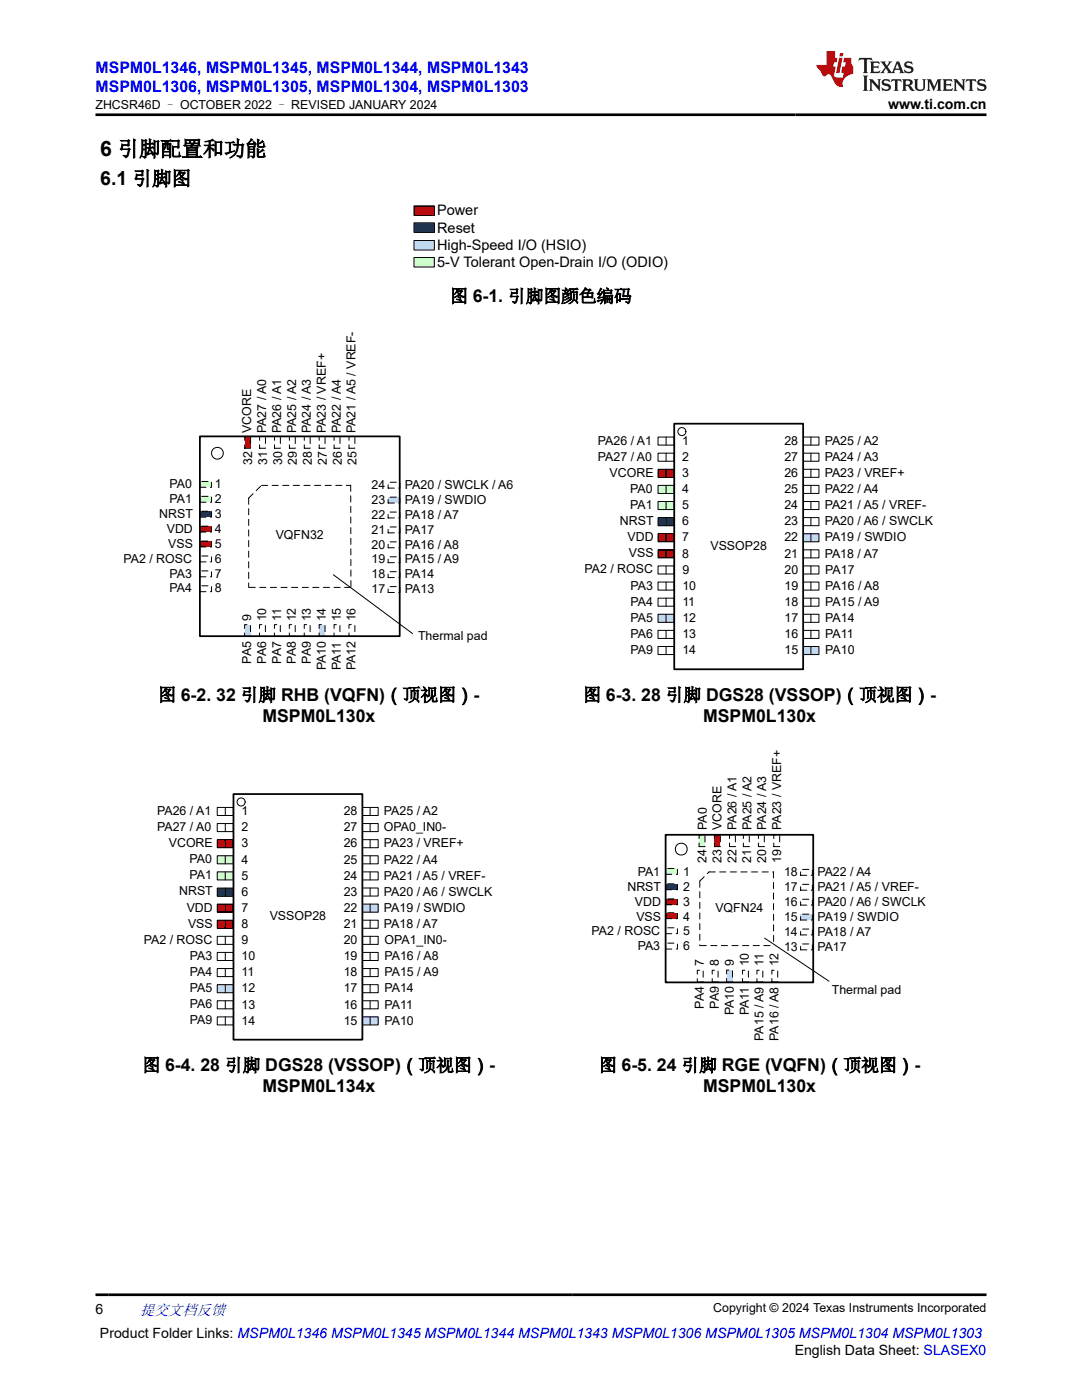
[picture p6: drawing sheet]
<svg xmlns="http://www.w3.org/2000/svg" width="216mm" height="279mm" viewBox="0 0 216 279" stroke-linecap="round" stroke-linejoin="round" font-family="sans-serif">
<defs><g id="words">
<text font-size="4.2" x="20" y="31.2">6 引脚配置和功能</text>
<text font-size="3.9" x="20" y="37">6.1 引脚图</text>
<g font-size="3.5">
<text x="89.8" y="60.3">图 6-1. 引脚图颜色编码</text>
<text x="31.6" y="139.9">图 6-2. 32 引脚 RHB (VQFN)（顶视图）-</text>
<text x="116.4" y="139.9">图 6-3. 28 引脚 DGS28 (VSSOP)（顶视图）-</text>
<text x="52.3" y="144.1">MSPM0L130x</text>
<text x="140.3" y="144.1">MSPM0L130x</text>
<text x="28.4" y="213.8">图 6-4. 28 引脚 DGS28 (VSSOP)（顶视图）-</text>
<text x="119.5" y="213.8">图 6-5. 24 引脚 RGE (VQFN)（顶视图）-</text>
<text x="52.3" y="218">MSPM0L134x</text>
<text x="140.3" y="218">MSPM0L130x</text>
</g>
<g font-size="3.2" fill="#00f">
<text x="19" y="14.5">MSPM0L1346, MSPM0L1345, MSPM0L1344, MSPM0L1343</text>
<text x="19" y="18.3">MSPM0L1306, MSPM0L1305, MSPM0L1304, MSPM0L1303</text>
</g>
<text font-size="3" fill="#00f" x="27.9" y="262.4">提交文档反馈</text>
<g font-size="2.9">
<text x="87.2" y="42.9">Power</text>
<text x="87.2" y="46.4">Reset</text>
<text x="87.2" y="49.9">High-Speed I/O (HSIO)</text>
<text x="87.2" y="53.3">5-V Tolerant Open-Drain I/O (ODIO)</text>
</g>
<g font-size="2.8">
<text x="177.2" y="21.7">www.ti.com.cn</text>
<text x="19" y="262.1">6</text>
<text x="19.9" y="266.9">Product Folder Links: MSPM0L1346 MSPM0L1345 MSPM0L1344 MSPM0L1343 MSPM0L1306 MSPM0L1305 MSPM0L1304 MSPM0L1303</text>
<text x="158.6" y="270.3">English Data Sheet: SLASEX0</text>
</g>
<g font-size="2.5">
<text x="19" y="21.8">ZHCSR46D – OCTOBER 2022 – REVISED JANUARY 2024</text>
<text x="50.2" y="86.5" transform="rotate(-90 50.2 86.5)">VCORE</text>
<text x="53.1" y="86.5" transform="rotate(-90 53.1 86.5)">PA27 / A0</text>
<text x="56.1" y="86.5" transform="rotate(-90 56.1 86.5)">PA26 / A1</text>
<text x="59.1" y="86.5" transform="rotate(-90 59.1 86.5)">PA25 / A2</text>
<text x="62" y="86.5" transform="rotate(-90 62 86.5)">PA24 / A3</text>
<text x="65" y="86.5" transform="rotate(-90 65 86.5)">PA23 / VREF+</text>
<text x="68" y="86.5" transform="rotate(-90 68 86.5)">PA22 / A4</text>
<text x="71" y="86.5" transform="rotate(-90 71 86.5)">PA21 / A5 / VREF-</text>
<text x="119.3" y="88.7">PA26 / A1</text>
<text x="136.1" y="88.8">1</text>
<text x="156.5" y="88.8">28</text>
<text x="164.6" y="88.8">PA25 / A2</text>
<text x="50.3" y="92.8" transform="rotate(-90 50.3 92.8)">32</text>
<text x="53.3" y="92.8" transform="rotate(-90 53.3 92.8)">31</text>
<text x="56.3" y="92.8" transform="rotate(-90 56.3 92.8)">30</text>
<text x="59.3" y="92.8" transform="rotate(-90 59.3 92.8)">29</text>
<text x="62.2" y="92.8" transform="rotate(-90 62.2 92.8)">28</text>
<text x="65.2" y="92.8" transform="rotate(-90 65.2 92.8)">27</text>
<text x="68.2" y="92.8" transform="rotate(-90 68.2 92.8)">26</text>
<text x="71.2" y="92.8" transform="rotate(-90 71.2 92.8)">25</text>
<text x="119.3" y="91.9">PA27 / A0</text>
<text x="121.6" y="95.1">VCORE</text>
<text x="136.1" y="92">2</text>
<text x="136.1" y="95.2">3</text>
<text x="156.5" y="92">27</text>
<text x="156.5" y="95.2">26</text>
<text x="164.6" y="92">PA24 / A3</text>
<text x="164.6" y="95.2">PA23 / VREF+</text>
<text x="33.8" y="97.4">PA0</text>
<text x="33.8" y="100.4">PA1</text>
<text x="42.9" y="97.4">1</text>
<text x="42.9" y="100.4">2</text>
<text x="74.1" y="97.6">24</text>
<text x="74.1" y="100.5">23</text>
<text x="80.8" y="97.6">PA20 / SWCLK / A6</text>
<text x="80.8" y="100.5">PA19 / SWDIO</text>
<text x="125.8" y="98.4">PA0</text>
<text x="125.8" y="101.6">PA1</text>
<text x="136.1" y="98.4">4</text>
<text x="136.1" y="101.6">5</text>
<text x="156.5" y="98.4">25</text>
<text x="156.5" y="101.6">24</text>
<text x="164.6" y="98.4">PA22 / A4</text>
<text x="164.6" y="101.6">PA21 / A5 / VREF-</text>
<text x="31.8" y="103.4">NRST</text>
<text x="33.3" y="106.3">VDD</text>
<text x="42.9" y="103.4">3</text>
<text x="42.9" y="106.3">4</text>
<text x="55" y="107.6">VQFN32</text>
<text x="74.1" y="103.5">22</text>
<text x="74.1" y="106.5">21</text>
<text x="80.8" y="103.5">PA18 / A7</text>
<text x="80.8" y="106.5">PA17</text>
<text x="123.7" y="104.8">NRST</text>
<text x="136.1" y="104.8">6</text>
<text x="156.5" y="104.8">23</text>
<text x="164.6" y="104.8">PA20 / A6 / SWCLK</text>
<text x="24.6" y="112.3">PA2 / ROSC</text>
<text x="33.6" y="109.3">VSS</text>
<text x="42.9" y="109.3">5</text>
<text x="42.9" y="112.3">6</text>
<text x="74.1" y="109.5">20</text>
<text x="74.1" y="112.4">19</text>
<text x="80.8" y="109.5">PA16 / A8</text>
<text x="80.8" y="112.4">PA15 / A9</text>
<text x="125.2" y="108">VDD</text>
<text x="125.5" y="111.2">VSS</text>
<text x="136.1" y="108.1">7</text>
<text x="136.1" y="111.3">8</text>
<text x="141.8" y="109.7">VSSOP28</text>
<text x="156.5" y="108.1">22</text>
<text x="156.5" y="111.3">21</text>
<text x="164.6" y="108.1">PA19 / SWDIO</text>
<text x="164.6" y="111.3">PA18 / A7</text>
<text x="33.8" y="115.3">PA3</text>
<text x="33.8" y="118.2">PA4</text>
<text x="42.9" y="115.3">7</text>
<text x="42.9" y="118.2">8</text>
<text x="74.1" y="115.4">18</text>
<text x="74.1" y="118.4">17</text>
<text x="80.8" y="115.4">PA14</text>
<text x="80.8" y="118.4">PA13</text>
<text x="116.6" y="114.4">PA2 / ROSC</text>
<text x="125.8" y="117.7">PA3</text>
<text x="136.2" y="114.5">9</text>
<text x="136.2" y="117.7">10</text>
<text x="156.5" y="114.5">20</text>
<text x="156.5" y="117.7">19</text>
<text x="164.7" y="114.5">PA17</text>
<text x="164.7" y="117.7">PA16 / A8</text>
<text x="50.1" y="124" transform="rotate(-90 50.1 124)">9</text>
<text x="53.1" y="124" transform="rotate(-90 53.1 124)">10</text>
<text x="56.1" y="124" transform="rotate(-90 56.1 124)">11</text>
<text x="59.1" y="124" transform="rotate(-90 59.1 124)">12</text>
<text x="62" y="124" transform="rotate(-90 62 124)">13</text>
<text x="65" y="124" transform="rotate(-90 65 124)">14</text>
<text x="68" y="124" transform="rotate(-90 68 124)">15</text>
<text x="71" y="124" transform="rotate(-90 71 124)">16</text>
<text x="125.8" y="120.9">PA4</text>
<text x="125.8" y="124.1">PA5</text>
<text x="136.2" y="120.9">11</text>
<text x="136.2" y="124.1">12</text>
<text x="156.5" y="120.9">18</text>
<text x="156.5" y="124.1">17</text>
<text x="164.7" y="120.9">PA15 / A9</text>
<text x="164.7" y="124.1">PA14</text>
<text x="83.4" y="127.7">Thermal pad</text>
<text x="125.8" y="127.3">PA6</text>
<text x="125.8" y="130.5">PA9</text>
<text x="136.2" y="127.4">13</text>
<text x="136.2" y="130.6">14</text>
<text x="156.5" y="127.4">16</text>
<text x="156.5" y="130.6">15</text>
<text x="164.7" y="127.4">PA11</text>
<text x="164.7" y="130.6">PA10</text>
<text x="50.1" y="132.4" transform="rotate(-90 50.1 132.4)">PA5</text>
<text x="53.1" y="132.4" transform="rotate(-90 53.1 132.4)">PA6</text>
<text x="56.1" y="132.4" transform="rotate(-90 56.1 132.4)">PA7</text>
<text x="59.1" y="132.4" transform="rotate(-90 59.1 132.4)">PA8</text>
<text x="62" y="132.4" transform="rotate(-90 62 132.4)">PA9</text>
<text x="65" y="133.8" transform="rotate(-90 65 133.8)">PA10</text>
<text x="68" y="133.8" transform="rotate(-90 68 133.8)">PA11</text>
<text x="71" y="133.8" transform="rotate(-90 71 133.8)">PA12</text>
<text x="31.4" y="162.6">PA26 / A1</text>
<text x="31.4" y="165.9">PA27 / A0</text>
<text x="48.2" y="162.7">1</text>
<text x="48.2" y="165.9">2</text>
<text x="68.6" y="162.7">28</text>
<text x="68.6" y="165.9">27</text>
<text x="76.6" y="162.7">PA25 / A2</text>
<text x="76.6" y="165.9">OPA0_IN0-</text>
<text x="141" y="165.7" transform="rotate(-90 141 165.7)">PA0</text>
<text x="144" y="165.7" transform="rotate(-90 144 165.7)">VCORE</text>
<text x="147" y="165.7" transform="rotate(-90 147 165.7)">PA26 / A1</text>
<text x="149.9" y="165.7" transform="rotate(-90 149.9 165.7)">PA25 / A2</text>
<text x="152.9" y="165.7" transform="rotate(-90 152.9 165.7)">PA24 / A3</text>
<text x="155.9" y="165.7" transform="rotate(-90 155.9 165.7)">PA23 / VREF+</text>
<text x="33.7" y="169.1">VCORE</text>
<text x="37.8" y="172.3">PA0</text>
<text x="48.2" y="169.1">3</text>
<text x="48.2" y="172.3">4</text>
<text x="68.6" y="169.1">26</text>
<text x="68.6" y="172.3">25</text>
<text x="76.6" y="169.1">PA23 / VREF+</text>
<text x="76.6" y="172.3">PA22 / A4</text>
<text x="141" y="172.2" transform="rotate(-90 141 172.2)">24</text>
<text x="144" y="172.2" transform="rotate(-90 144 172.2)">23</text>
<text x="146.9" y="172.2" transform="rotate(-90 146.9 172.2)">22</text>
<text x="149.9" y="172.2" transform="rotate(-90 149.9 172.2)">21</text>
<text x="152.9" y="172.2" transform="rotate(-90 152.9 172.2)">20</text>
<text x="155.9" y="172.2" transform="rotate(-90 155.9 172.2)">19</text>
<text x="35.7" y="178.7">NRST</text>
<text x="37.8" y="175.5">PA1</text>
<text x="48.2" y="175.5">5</text>
<text x="48.2" y="178.8">6</text>
<text x="68.6" y="175.5">24</text>
<text x="68.6" y="178.8">23</text>
<text x="76.6" y="175.5">PA21 / A5 / VREF-</text>
<text x="76.6" y="178.8">PA20 / A6 / SWCLK</text>
<text x="125.2" y="177.8">NRST</text>
<text x="127.2" y="174.8">PA1</text>
<text x="136.3" y="174.8">1</text>
<text x="136.3" y="177.8">2</text>
<text x="156.4" y="174.8">18</text>
<text x="156.4" y="177.8">17</text>
<text x="163.1" y="174.8">PA22 / A4</text>
<text x="163.1" y="177.8">PA21 / A5 / VREF-</text>
<text x="37.3" y="181.9">VDD</text>
<text x="37.5" y="185.1">VSS</text>
<text x="48.2" y="182">7</text>
<text x="48.2" y="185.2">8</text>
<text x="53.8" y="183.6">VSSOP28</text>
<text x="68.6" y="182">22</text>
<text x="68.6" y="185.2">21</text>
<text x="76.6" y="182">PA19 / SWDIO</text>
<text x="76.6" y="185.2">PA18 / A7</text>
<text x="126.7" y="180.7">VDD</text>
<text x="127" y="183.7">VSS</text>
<text x="136.3" y="180.7">3</text>
<text x="136.3" y="183.7">4</text>
<text x="142.7" y="182.1">VQFN24</text>
<text x="156.4" y="180.8">16</text>
<text x="156.4" y="183.8">15</text>
<text x="163.1" y="180.8">PA20 / A6 / SWCLK</text>
<text x="163.1" y="183.8">PA19 / SWDIO</text>
<text x="28.7" y="188.4">PA2 / ROSC</text>
<text x="37.9" y="191.6">PA3</text>
<text x="48.2" y="188.4">9</text>
<text x="48.2" y="191.6">10</text>
<text x="68.6" y="188.4">20</text>
<text x="68.6" y="191.6">19</text>
<text x="76.7" y="188.4">OPA1_IN0-</text>
<text x="76.7" y="191.6">PA16 / A8</text>
<text x="118.1" y="186.7">PA2 / ROSC</text>
<text x="127.2" y="189.7">PA3</text>
<text x="136.3" y="186.7">5</text>
<text x="136.3" y="189.7">6</text>
<text x="156.4" y="186.7">14</text>
<text x="156.4" y="189.7">13</text>
<text x="163.1" y="186.7">PA18 / A7</text>
<text x="163.1" y="189.7">PA17</text>
<text x="37.9" y="194.8">PA4</text>
<text x="48.2" y="194.8">11</text>
<text x="68.6" y="194.8">18</text>
<text x="76.7" y="194.8">PA15 / A9</text>
<text x="140.5" y="192.9" transform="rotate(-90 140.5 192.9)">7</text>
<text x="143.4" y="192.9" transform="rotate(-90 143.4 192.9)">8</text>
<text x="146.4" y="192.9" transform="rotate(-90 146.4 192.9)">9</text>
<text x="149.4" y="192.9" transform="rotate(-90 149.4 192.9)">10</text>
<text x="152.4" y="192.9" transform="rotate(-90 152.4 192.9)">11</text>
<text x="155.3" y="192.9" transform="rotate(-90 155.3 192.9)">12</text>
<text x="37.9" y="198">PA5</text>
<text x="37.9" y="201.2">PA6</text>
<text x="48.2" y="198.1">12</text>
<text x="48.2" y="201.3">13</text>
<text x="68.6" y="198.1">17</text>
<text x="68.6" y="201.3">16</text>
<text x="76.7" y="198.1">PA14</text>
<text x="76.7" y="201.3">PA11</text>
<text x="140.5" y="201.3" transform="rotate(-90 140.5 201.3)">PA4</text>
<text x="143.4" y="201.3" transform="rotate(-90 143.4 201.3)">PA9</text>
<text x="146.4" y="202.7" transform="rotate(-90 146.4 202.7)">PA10</text>
<text x="149.4" y="202.7" transform="rotate(-90 149.4 202.7)">PA11</text>
<text x="166" y="198.3">Thermal pad</text>
<text x="37.9" y="204.4">PA9</text>
<text x="48.2" y="204.5">14</text>
<text x="68.6" y="204.5">15</text>
<text x="76.7" y="204.5">PA10</text>
<text x="152.4" y="207.7" transform="rotate(-90 152.4 207.7)">PA15 / A9</text>
<text x="155.3" y="207.7" transform="rotate(-90 155.3 207.7)">PA16 / A8</text>
<text x="142.3" y="261.8">Copyright © 2024 Texas Instruments Incorporated</text>
</g>
</g></defs>
<path d="M82.6 41.1h4.1v1.9h-4.1z" fill-rule="evenodd" fill="#980000"/>
<path d="M82.6 41.1h4.1v1.9h-4.1z" fill="none" stroke="#000" stroke-width=".2"/>
<path d="M82.6 44.5h4.1v1.9h-4.1z" fill-rule="evenodd" fill="#105465"/>
<path d="M82.6 44.5h4.1v1.9h-4.1z" fill="none" stroke="#000" stroke-width=".2"/>
<path d="M82.6 48h4.1v1.9h-4.1z" fill-rule="evenodd" fill="#b8dfff"/>
<path d="M82.6 48h4.1v1.9h-4.1z" fill="none" stroke="#000" stroke-width=".2"/>
<path d="M82.6 51.4h4.1v1.9h-4.1z" fill-rule="evenodd" fill="#cfc"/>
<path d="M82.6 51.4h4.1v1.9h-4.1z" fill="none" stroke="#000" stroke-width=".2"/>
<path d="M39.9 116.9h2.3v1.2h-2.3zM39.9 113.9h2.3v1.2h-2.3zM39.9 111h2.3v1.1h-2.3z" fill="none" stroke="#000" stroke-width=".2" stroke-dasharray="1.2 .9"/>
<path d="M39.9 108h2.3v1.2h-2.3z" fill-rule="evenodd" fill="#980000"/>
<path d="M39.9 108h2.3v1.2h-2.3z" fill="none" stroke="#000" stroke-width=".2" stroke-dasharray="1.2 .9"/>
<path d="M39.9 105h2.3v1.2h-2.3z" fill-rule="evenodd" fill="#980000"/>
<path d="M39.9 105h2.3v1.2h-2.3z" fill="none" stroke="#000" stroke-width=".2" stroke-dasharray="1.2 .9"/>
<path d="M39.9 102h2.3v1.2h-2.3z" fill-rule="evenodd" fill="#105465"/>
<path d="M39.9 102h2.3v1.2h-2.3z" fill="none" stroke="#000" stroke-width=".2" stroke-dasharray="1.2 .9"/>
<path d="M39.9 99.1h2.3v1.1h-2.3z" fill-rule="evenodd" fill="#cfc"/>
<path d="M39.9 99.1h2.3v1.1h-2.3z" fill="none" stroke="#000" stroke-width=".2" stroke-dasharray="1.2 .9"/>
<path d="M39.9 96.1h2.3v1.2h-2.3z" fill-rule="evenodd" fill="#cfc"/>
<path d="M39.9 96.1h2.3v1.2h-2.3zM66.7 124.7h1.1v2.3h-1.1zM69.6 124.7h1.2v2.3h-1.2z" fill="none" stroke="#000" stroke-width=".2" stroke-dasharray="1.2 .9"/>
<path d="M63.7 124.7h1.2v2.3h-1.2z" fill-rule="evenodd" fill="#b8dfff"/>
<path d="M51.8 124.7h1.2v2.3h-1.2zM54.8 124.7h1.1v2.3h-1.1zM57.7 124.7h1.2v2.3h-1.2zM60.7 124.7h1.2v2.3h-1.2zM63.7 124.7h1.2v2.3h-1.2z" fill="none" stroke="#000" stroke-width=".2" stroke-dasharray="1.2 .9"/>
<path d="M48.8 124.7h1.2v2.3h-1.2z" fill-rule="evenodd" fill="#b8dfff"/>
<path d="M77.4 117.1h2.4v1.1h-2.4zM77.4 114.1h2.4v1.2h-2.4zM77.4 111.1h2.4v1.2h-2.4zM77.4 108.1h2.4v1.2h-2.4zM77.4 105.2h2.4v1.1h-2.4zM77.4 102.2h2.4v1.2h-2.4zM48.8 124.7h1.2v2.3h-1.2z" fill="none" stroke="#000" stroke-width=".2" stroke-dasharray="1.2 .9"/>
<path d="M77.4 99.2h2.4v1.2h-2.4z" fill-rule="evenodd" fill="#b8dfff"/>
<path d="M51.8 87.1h1.2v2.4h-1.2zM54.8 87.1h1.1v2.4h-1.1zM57.7 87.1h1.2v2.4h-1.2zM60.7 87.1h1.2v2.4h-1.2zM63.7 87.1h1.2v2.4h-1.2zM66.7 87.1h1.1v2.4h-1.1zM69.6 87.1h1.2v2.4h-1.2zM77.4 99.2h2.4v1.2h-2.4zM77.4 96.2h2.4v1.2h-2.4z" fill="none" stroke="#000" stroke-width=".2" stroke-dasharray="1.2 .9"/>
<path d="M48.8 87.1h1.2v2.4h-1.2z" fill-rule="evenodd" fill="#980000"/>
<path d="M48.8 87.1h1.2v2.4h-1.2zM49.6 99.4v17.8M49.6 99.4l2.6-2.6M52.2 96.9h17.8M70 96.8v20.4M49.7 117.2h20.3" fill="none" stroke="#000" stroke-width=".2" stroke-dasharray="1.2 .9"/>
<path d="M39.9 87.1h39.9v39.9h-39.9z" fill="none" stroke="#000" stroke-width=".35"/>
<g fill="none" stroke="#000" stroke-width=".2">
<path d="M160.2 87.2h3.2v1.6h-3.2zM160.2 90.4h3.2v1.6h-3.2zM160.2 93.7h3.2v1.6h-3.2zM160.2 96.9h3.2v1.6h-3.2zM66.5 114.7l15.8 11.7M160.2 100.1h3.2v1.6h-3.2zM160.2 103.3h3.2v1.6h-3.2z"/>
<circle cx="43.4" cy="90.5" r="1.18"/>
</g>
<path d="M160.2 106.5h3.2v1.6h-3.2z" fill-rule="evenodd" fill="#b8dfff"/>
<path d="M160.2 106.5h3.2v1.6h-3.2zM160.2 109.7h3.2v1.6h-3.2zM160.2 112.9h3.2v1.7h-3.2zM160.2 116.2h3.2v1.6h-3.2zM160.2 119.4h3.2v1.6h-3.2zM160.2 122.6h3.2v1.6h-3.2zM160.2 125.8h3.2v1.6h-3.2z" fill="none" stroke="#000" stroke-width=".2"/>
<path d="M160.2 129h3.2v1.6h-3.2z" fill-rule="evenodd" fill="#b8dfff"/>
<path d="M131.3 87.2h3.2v1.6h-3.2zM131.3 90.4h3.2v1.6h-3.2zM160.2 129h3.2v1.6h-3.2z" fill="none" stroke="#000" stroke-width=".2"/>
<path d="M131.3 93.7h3.2v1.6h-3.2z" fill-rule="evenodd" fill="#980000"/>
<path d="M131.3 93.7h3.2v1.6h-3.2z" fill="none" stroke="#000" stroke-width=".2"/>
<path d="M131.3 96.9h3.2v1.6h-3.2z" fill-rule="evenodd" fill="#cfc"/>
<path d="M131.3 96.9h3.2v1.6h-3.2z" fill="none" stroke="#000" stroke-width=".2"/>
<path d="M131.3 100.1h3.2v1.6h-3.2z" fill-rule="evenodd" fill="#cfc"/>
<path d="M131.3 100.1h3.2v1.6h-3.2z" fill="none" stroke="#000" stroke-width=".2"/>
<path d="M131.3 103.3h3.2v1.6h-3.2z" fill-rule="evenodd" fill="#105465"/>
<path d="M131.3 103.3h3.2v1.6h-3.2z" fill="none" stroke="#000" stroke-width=".2"/>
<path d="M131.3 106.5h3.2v1.6h-3.2z" fill-rule="evenodd" fill="#980000"/>
<path d="M131.3 106.5h3.2v1.6h-3.2z" fill="none" stroke="#000" stroke-width=".2"/>
<path d="M131.3 109.7h3.2v1.6h-3.2z" fill-rule="evenodd" fill="#980000"/>
<path d="M131.3 109.7h3.2v1.6h-3.2zM131.3 112.9h3.2v1.7h-3.2zM131.3 116.2h3.2v1.6h-3.2zM131.3 119.4h3.2v1.6h-3.2z" fill="none" stroke="#000" stroke-width=".2"/>
<path d="M131.3 122.6h3.2v1.6h-3.2z" fill-rule="evenodd" fill="#b8dfff"/>
<g fill="none" stroke="#000" stroke-width=".2">
<path d="M161.8 87.2v1.6M161.8 90.4v1.7M161.8 93.7v1.6M161.8 96.9v1.6M132.9 119.4v1.6M161.8 100.1v1.6M161.8 103.3v1.6M161.8 106.5v1.6M161.8 109.7v1.6M161.8 112.9v1.7M161.8 116.2v1.6M161.8 119.4v1.6"/>
<path d="M131.3 122.6h3.2v1.6h-3.2zM131.3 125.8h3.2v1.6h-3.2zM131.3 129h3.2v1.6h-3.2zM132.9 122.6v1.6M132.9 125.8v1.6M132.9 129v1.6M161.8 122.6v1.6M161.8 125.8v1.6M161.8 129v1.6"/>
</g>
<path d="M134.5 84.6h25.8v49h-25.8z" fill-rule="evenodd" fill="#fff"/>
<path d="M134.5 84.6h25.8v49h-25.8z" fill="none" stroke="#000" stroke-width=".35"/>
<circle cx="136.1" cy="86.1" r=".8" fill="#fff"/>
<g fill="none" stroke="#000" stroke-width=".2">
<path d="M132.9 87.2v1.6M132.9 90.4v1.6M132.9 93.7v1.6M132.9 96.9v1.6M132.9 100.1v1.6M132.9 103.3v1.6M132.9 106.5v1.6M132.9 109.7v1.6M132.9 112.9v1.7M132.9 116.2v1.6M72.2 161.1h3.3v1.6h-3.3zM72.2 164.4h3.3v1.6h-3.3z"/>
<path d="M72.2 167.6h3.3v1.6h-3.3zM72.2 170.8h3.3v1.6h-3.3zM72.2 174h3.3v1.6h-3.3zM72.2 177.2h3.3v1.6h-3.3z"/>
<circle cx="136.1" cy="86.1" r=".8"/>
</g>
<path d="M72.2 180.4h3.3v1.6h-3.3z" fill-rule="evenodd" fill="#b8dfff"/>
<path d="M72.2 180.4h3.3v1.6h-3.3zM72.2 183.6h3.3v1.7h-3.3zM72.2 186.9h3.3v1.6h-3.3zM72.2 190.1h3.3v1.6h-3.3zM72.2 193.3h3.3v1.6h-3.3zM72.2 196.5h3.3v1.6h-3.3zM72.2 199.7h3.3v1.6h-3.3z" fill="none" stroke="#000" stroke-width=".2"/>
<path d="M72.2 202.9h3.3v1.6h-3.3z" fill-rule="evenodd" fill="#b8dfff"/>
<path d="M43.4 161.1h3.2v1.6h-3.2zM43.4 164.4h3.2v1.6h-3.2zM72.2 202.9h3.3v1.6h-3.3z" fill="none" stroke="#000" stroke-width=".2"/>
<path d="M43.4 167.6h3.2v1.6h-3.2z" fill-rule="evenodd" fill="#980000"/>
<path d="M43.4 167.6h3.2v1.6h-3.2z" fill="none" stroke="#000" stroke-width=".2"/>
<path d="M43.4 170.8h3.2v1.6h-3.2z" fill-rule="evenodd" fill="#cfc"/>
<path d="M43.4 170.8h3.2v1.6h-3.2z" fill="none" stroke="#000" stroke-width=".2"/>
<path d="M43.4 174h3.2v1.6h-3.2z" fill-rule="evenodd" fill="#cfc"/>
<path d="M43.4 174h3.2v1.6h-3.2z" fill="none" stroke="#000" stroke-width=".2"/>
<path d="M43.4 177.2h3.2v1.6h-3.2z" fill-rule="evenodd" fill="#105465"/>
<path d="M43.4 177.2h3.2v1.6h-3.2z" fill="none" stroke="#000" stroke-width=".2"/>
<path d="M43.4 180.4h3.2v1.6h-3.2z" fill-rule="evenodd" fill="#980000"/>
<path d="M43.4 180.4h3.2v1.6h-3.2z" fill="none" stroke="#000" stroke-width=".2"/>
<path d="M43.4 183.6h3.2v1.7h-3.2z" fill-rule="evenodd" fill="#980000"/>
<path d="M43.4 183.6h3.2v1.7h-3.2zM43.4 186.9h3.2v1.6h-3.2zM43.4 190.1h3.2v1.6h-3.2zM43.4 193.3h3.2v1.6h-3.2z" fill="none" stroke="#000" stroke-width=".2"/>
<path d="M43.4 196.5h3.2v1.6h-3.2z" fill-rule="evenodd" fill="#b8dfff"/>
<g fill="none" stroke="#000" stroke-width=".2">
<path d="M73.9 161.1v1.7M73.9 164.4v1.6M73.9 167.6v1.6M73.9 170.8v1.6M73.9 174v1.6M73.9 177.2v1.6M43.4 196.5h3.2v1.6h-3.2zM43.4 199.7h3.2v1.6h-3.2zM45 193.3v1.6M45 196.5v1.6M45 199.7v1.6M73.9 180.4v1.6"/>
<path d="M73.9 183.6v1.7M73.9 186.9v1.6M73.9 190.1v1.6M73.9 193.3v1.6M73.9 196.5v1.6M73.9 199.7v1.6M43.4 202.9h3.2v1.6h-3.2zM45 202.9v1.6M73.9 202.9v1.7"/>
</g>
<path d="M46.6 158.5h25.7v49h-25.7z" fill-rule="evenodd" fill="#fff"/>
<path d="M46.6 158.5h25.7v49h-25.7z" fill="none" stroke="#000" stroke-width=".35"/>
<circle cx="48.1" cy="160.1" r=".8" fill="#fff"/>
<g fill="none" stroke="#000" stroke-width=".2">
<path d="M45 161.1v1.7M45 164.4v1.6M45 167.6v1.6M45 170.8v1.6M45 174v1.6M45 177.2v1.6M45 180.4v1.6M45 183.6v1.7M45 186.9v1.6M45 190.1v1.6"/>
<circle cx="48.1" cy="160.1" r=".8"/>
</g>
<path d="M145.6 166.6h1.1v2.4h-1.1zM148.3 166.6h1.2v2.4h-1.2zM151.3 166.6h1.2v2.4h-1.2zM154.4 166.6h1.2v2.4h-1.2z" fill="none" stroke="#000" stroke-width=".2" stroke-dasharray="1.2 .9"/>
<path d="M142.6 166.6h1.1v2.4h-1.1z" fill-rule="evenodd" fill="#980000"/>
<path d="M142.6 166.6h1.1v2.4h-1.1z" fill="none" stroke="#000" stroke-width=".2" stroke-dasharray="1.2 .9"/>
<path d="M139.5 166.6h1.2v2.4h-1.2z" fill-rule="evenodd" fill="#cfc"/>
<path d="M139.5 166.6h1.2v2.4h-1.2zM132.8 188.2h2.4v1.2h-2.4zM132.8 185.2h2.4v1.1h-2.4z" fill="none" stroke="#000" stroke-width=".2" stroke-dasharray="1.2 .9"/>
<circle cx="135.9" cy="169.5" r="1.19" fill="none" stroke="#000" stroke-width=".2"/>
<path d="M132.8 182.2h2.4v1.1h-2.4z" fill-rule="evenodd" fill="#980000"/>
<path d="M132.8 182.2h2.4v1.1h-2.4z" fill="none" stroke="#000" stroke-width=".2" stroke-dasharray="1.2 .9"/>
<path d="M132.8 179.4h2.4v1.2h-2.4z" fill-rule="evenodd" fill="#980000"/>
<path d="M132.8 179.4h2.4v1.2h-2.4z" fill="none" stroke="#000" stroke-width=".2" stroke-dasharray="1.2 .9"/>
<path d="M132.8 176.4h2.4v1.2h-2.4z" fill-rule="evenodd" fill="#105465"/>
<path d="M132.8 176.4h2.4v1.2h-2.4z" fill="none" stroke="#000" stroke-width=".2" stroke-dasharray="1.2 .9"/>
<path d="M132.8 173.3h2.4v1.2h-2.4z" fill-rule="evenodd" fill="#cfc"/>
<path d="M132.8 173.3h2.4v1.2h-2.4zM139.6 175.8l1.9-1.8M139.6 175.8v12.9M141.5 174h12.8M154.3 174l.1 14.7M139.7 188.7h14.6M151 193.6h1.2v2.4h-1.2zM154 193.6h1.2v2.4h-1.2z" fill="none" stroke="#000" stroke-width=".2" stroke-dasharray="1.2 .9"/>
<path d="M132.8 166.6h29.5v29.5h-29.5z" fill="none" stroke="#000" stroke-width=".35"/>
<path d="M152.6 187.2l12.8 8.6" fill="none" stroke="#000" stroke-width=".2"/>
<path d="M145 193.6h1.2v2.3h-1.2z" fill-rule="evenodd" fill="#b8dfff"/>
<path d="M159.8 179.5h2.3v1.1h-2.3zM159.8 176.5h2.3v1.2h-2.3zM159.8 173.5h2.3v1.2h-2.3zM139.1 193.6h1.2v2.4h-1.2zM142.1 193.6h1.2v2.4h-1.2zM145 193.6h1.2v2.3h-1.2zM148.2 193.6h1.1v2.4h-1.1zM159.8 188.4h2.3v1.2h-2.3zM159.8 185.4h2.3v1.2h-2.3z" fill="none" stroke="#000" stroke-width=".2" stroke-dasharray="1.2 .9"/>
<path d="M159.8 182.4h2.3v1.2h-2.3z" fill-rule="evenodd" fill="#b8dfff"/>
<path d="M159.8 182.4h2.3v1.2h-2.3z" fill="none" stroke="#000" stroke-width=".2" stroke-dasharray="1.2 .9"/>
<path d="M171.5 11.6l-.2 .5 .5-.2h.6v.1v2.2l-.2 .4h1l-.2-.4v-2.2v-.1h.5l.5 .2-.1-.5zM173.6 12.3l.2 .4v1.5l-.2 .4h1.9l.1-.6a1.08 1.08 0 0 1-1.3 .2v-.7h.6l.4 .2v-.7l-.4 .2h-.6v-.5l.2-.2a1 1 0 0 1 1 .3l-.1-.5zM175.7 12.3l.9 1.1-1 1.2h.9l-.2-.2 .5-.8 .4 .8-.2 .2h1.6l-.2-.2 .2-.5h.9l.1 .5-.1 .2h.9l-.2-.3-.8-2h-.5l-.9 2.2-.9-1.1 .9-1.1h-.8l.2 .2-.4 .6-.4-.6 .2-.2zM179 12.7l.4 1h-.7zM180.7 12.4a.65 .65 0 0 0-.2 .7 .65 .65 0 0 0 .6 .5l.6 .1 .1 .3a.79 .79 0 0 1-.7 .4 .79 .79 0 0 1-.7-.5l.1 .7 .2-.1a.93 .93 0 0 0 1.1 .1 .93 .93 0 0 0 .4-1 1.46 1.46 0 0 0-1.2-.6l-.1-.3a1.09 1.09 0 0 1 1.2 .2l-.2-.6-.1 .1-.5-.2zM172.2 15.1l.2 .4v2.2l-.2 .4h1l-.2-.4v-2.2l.2-.4zM173.4 15.8l.2 .4v1.5l-.2 .4h.8l-.3-.4 .1-1.3 1.6 1.8v-2l.2-.4h-.7l.1 .2 .1 1.1-1.2-1.3zM176.2 15.9a.65 .65 0 0 0-.2 .8 .65 .65 0 0 0 .6 .4l.6 .2 .1 .2a.79 .79 0 0 1-.7 .4 .79 .79 0 0 1-.7-.5l.1 .7 .2-.1a.93 .93 0 0 0 1.1 .1 .93 .93 0 0 0 .4-.9 1.46 1.46 0 0 0-1.2-.6l-.1-.4a1.09 1.09 0 0 1 1.2 .2l-.1-.6-.2 .1-.5-.1zM177.9 15.8l-.1 .6a.63 .63 0 0 1 .8-.3v1.6l-.3 .4h1l-.2-.4v-1.6a.66 .66 0 0 1 .8 .3l-.1-.6zM180 15.8l.2 .4v1.5l-.2 .4h1l-.2-.2-.1-.7h.5l.1 .2a.79 .79 0 0 0 1.2 .6l-1-.9a.61 .61 0 0 0 .6-.6 .61 .61 0 0 0-.5-.7zM180.8 16.1h.1a.47 .47 0 0 1 .5 .1 .47 .47 0 0 1 .1 .5l-.1 .1-.7 .1zM182.3 15.8l.2 .2a2.27 2.27 0 0 0 .4 2 1.04 1.04 0 0 0 1.7-.7v-1.3l.2-.2h-.8l.2 .4v1.1a.6 .6 0 0 1-.6 .6 .6 .6 0 0 1-.6-.6v-1.1l.3-.4zM184.9 15.8l.2 .4v1.5l-.2 .4h.8l-.3-.4v-1.4l.9 1.9 .9-1.9v1.4l-.3 .4h1l-.2-.4v-1.5l.2-.4h-.8l-.7 1.5-.6-1.5zM188.1 15.8l.2 .4v1.5l-.2 .4h1.9l.1-.6a1.09 1.09 0 0 1-1.3 .2v-.7h.6l.4 .2v-.6l-.4 .2h-.6v-.6l.2-.1a1.01 1.01 0 0 1 1 .3l-.1-.6zM190.2 15.8l.3 .4v1.5l-.3 .4h.8l-.2-.4v-1.3l1.6 1.8v-2l.2-.4h-.7l.2 .2v1.1l-1.2-1.3zM192.8 15.8l-.1 .6a.63 .63 0 0 1 .8-.3v1.6l-.3 .4h1l-.2-.4v-1.6a.66 .66 0 0 1 .8 .3l-.1-.6zM195.2 15.9a.65 .65 0 0 0-.2 .8 .65 .65 0 0 0 .6 .4l.6 .2 .2 .2a.79 .79 0 0 1-.7 .4 .79 .79 0 0 1-.7-.5l.1 .7 .2-.1a.93 .93 0 0 0 1 .1 .93 .93 0 0 0 .5-.9 1.46 1.46 0 0 0-1.3-.6v-.4a1.09 1.09 0 0 1 1.2 .2l-.2-.6-.2 .1-.5-.1z" fill="#231f20"/>
<path d="M164.9 10.2v2.8h-2l.1 .3 .8 1a.95 .95 0 0 0 1 .9 .59 .59 0 0 1 .5-.4 .59 .59 0 0 1 .5 .4l.4 .7a1.59 1.59 0 0 0 2.1 1.4 1.61 1.61 0 0 1 1-2.3l1-.3-.1-1.5a1.59 1.59 0 0 1-.3-1.7h-1.5l-.2 .9h.6l-.2 .9h-.5l-.2 1v.2l.4 .1-.1 .9h-.7a.73 .73 0 0 1-1-.7l.3-1.5h-.5l.1-.9h.5l.2-.9h-.5v-1.3zM167.4 11.5l-.6 3.1h.7l.6-3.1zM167.6 10.6l-.1 .6h.7l.1-.6z" fill="#ed1c24"/>
<path d="M19 22.9h177.8M19 258.4h177.8" fill="none" stroke="#000" stroke-width=".53"/>
<use href="#words"/>
</svg>
